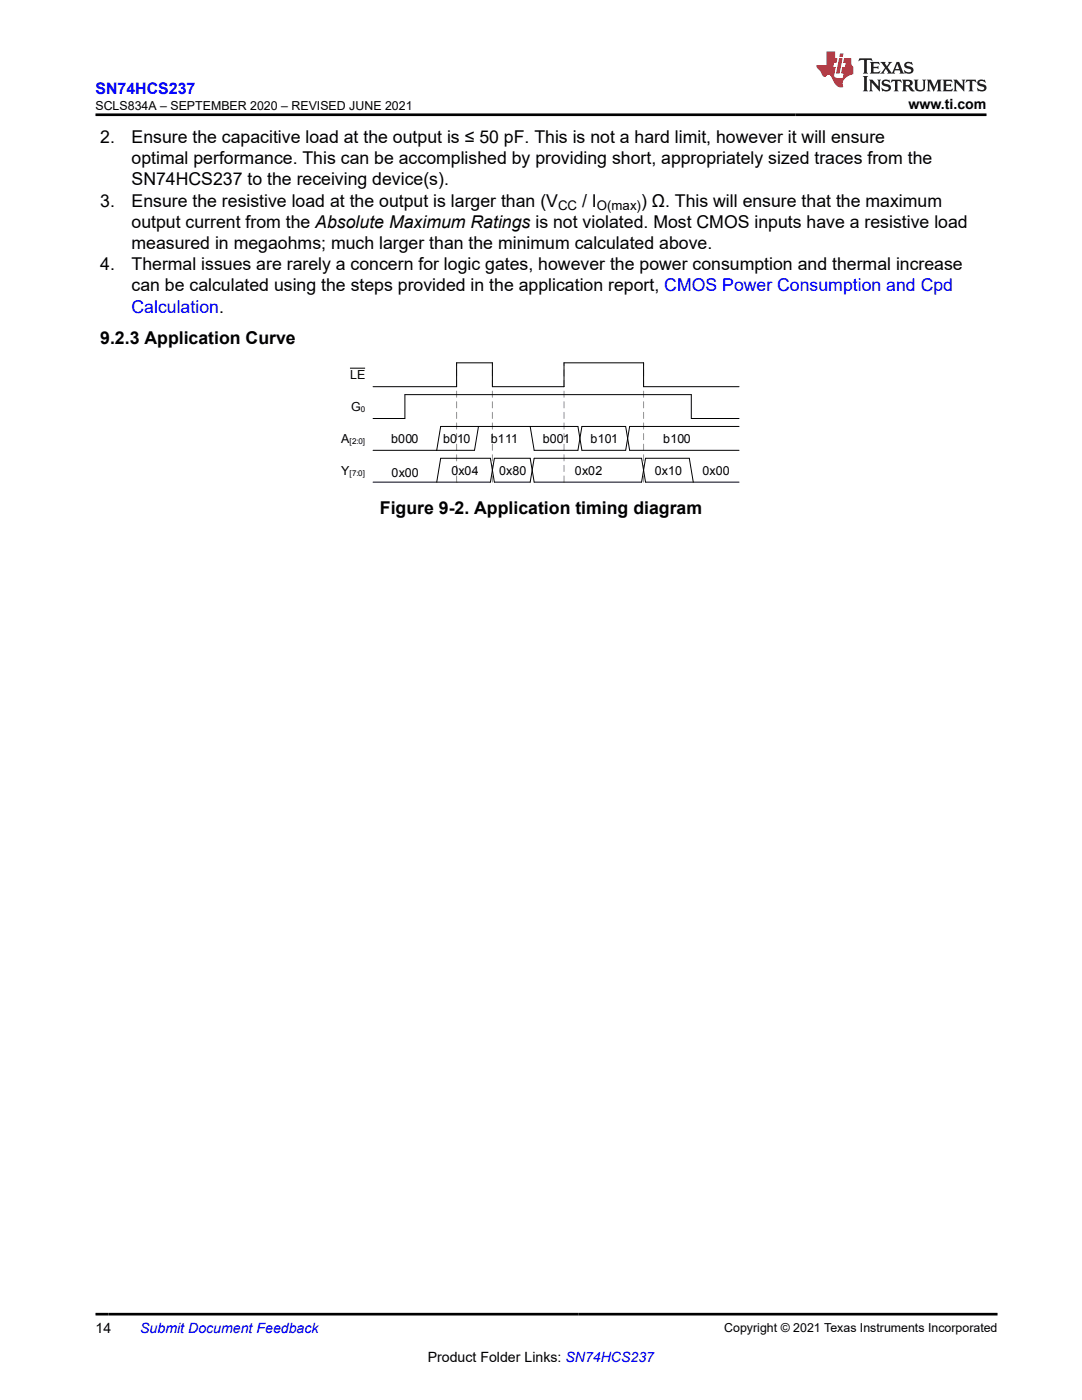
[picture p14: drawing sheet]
<svg xmlns="http://www.w3.org/2000/svg" width="216mm" height="279mm" viewBox="0 0 216 279" stroke-linecap="round" stroke-linejoin="round" font-family="sans-serif">
<defs><g id="words">
<g font-size="3.5">
<text x="20" y="28.5">2.</text>
<text x="26.3" y="28.5">Ensure the capacitive load at the output is ≤ 50 pF. This is not a hard limit, however it will ensure</text>
<text x="26.3" y="32.8">optimal performance. This can be accomplished by providing short, appropriately sized traces from the</text>
<text x="20" y="41.2">3.</text>
<text x="26.3" y="37">SN74HCS237 to the receiving device(s).</text>
<text x="26.3" y="41.2">Ensure the resistive load at the output is larger than (V</text>
<text x="116.2" y="41.2">/ I</text>
<text x="127.9" y="41.2">) Ω. This will ensure that the maximum</text>
<text x="26.2" y="45.5">output current from the Absolute Maximum Ratings is not violated. Most CMOS inputs have a resistive load</text>
<text x="20" y="53.9">4.</text>
<text x="26.2" y="49.7">measured in megaohms; much larger than the minimum calculated above.</text>
<text x="26.2" y="53.9">Thermal issues are rarely a concern for logic gates, however the power consumption and thermal increase</text>
<text x="26.2" y="58.2">can be calculated using the steps provided in the application report, CMOS Power Consumption and Cpd</text>
<text x="20" y="68.7">9.2.3 Application Curve</text>
<text x="75.8" y="102.7">Figure 9-2. Application timing diagram</text>
</g>
<text font-size="3.5" fill="#00f" x="26.2" y="62.4">Calculation.</text>
<text font-size="3.2" fill="#00f" x="19" y="18.7">SN74HCS237</text>
<g font-size="2.8">
<text x="181.3" y="21.8">www.ti.com</text>
<text x="19" y="266.1">14</text>
<text x="85.4" y="271.7">Product Folder Links: SN74HCS237</text>
</g>
<text font-size="2.8" fill="#00f" x="28" y="266.1">Submit Document Feedback</text>
<g font-size="2.6">
<text x="111.4" y="41.9">CC</text>
<text x="119.1" y="41.9">O(max)</text>
</g>
<g font-size="2.5">
<text x="19.1" y="21.9">SCLS834A – SEPTEMBER 2020 – REVISED JUNE 2021</text>
<text x="69.8" y="75.6">LE</text>
<text x="70" y="82">G</text>
<text x="68.1" y="88.3">A</text>
<text x="78.1" y="88.3">b000</text>
<text x="88.4" y="88.3">b010</text>
<text x="98" y="88.3">b111</text>
<text x="108.3" y="88.3">b001</text>
<text x="117.8" y="88.3">b101</text>
<text x="132.4" y="88.3">b100</text>
<text x="68.1" y="94.7">Y</text>
<text x="78.1" y="95.1">0x00</text>
<text x="90.1" y="94.7">0x04</text>
<text x="99.6" y="94.7">0x80</text>
<text x="114.7" y="94.7">0x02</text>
<text x="130.6" y="94.7">0x10</text>
<text x="140.2" y="94.7">0x00</text>
<text x="144.5" y="265.8">Copyright © 2021 Texas Instruments Incorporated</text>
</g>
<g font-size="1.6">
<text x="72" y="82.3">0</text>
<text x="69.7" y="88.7">[2:0]</text>
<text x="69.7" y="95.1">[7:0]</text>
</g>
</g></defs>
<path d="M91.1 96.2v-23.8M98.3 96.2v-23.8M112.5 96.2v-23.8M128.4 96.2v-23.8" fill="none" stroke="#919191" stroke-width=".2" stroke-dasharray="1.2 .9"/>
<path d="M69.8 73.5h3.1M74.4 77.2h16.7v-4.8h7.2v4.8h14.2v-4.8h15.9v4.8h19.1M74.4 83.5h6.4v-4.7h57.1v4.7h9.6M74.4 96.2h23.5l.7-4.7h7.2l.8 4.7h21.4l.8-4.7h8.7l.8 4.7M87.1 96.2l.8-4.7h10l.7 4.7h7.2l.8-4.7h21.4l.8 4.7h18.7M95.5 85.1l-.8 4.8h-20.3M105.8 85.1l.8 4.8h8.7l.8-4.8h8.7l.8 4.8h21.9M147.5 85.1h-21.9l-.8 4.8h-8.7l-.8-4.8h-27.4l-.8 4.8" fill="none" stroke="#000" stroke-width=".2"/>
<path d="M171.5 11.6l-.2 .6 .5-.2h.6v.1v2.2l-.2 .4h1l-.2-.4v-2.2v-.1h.5l.5 .2-.1-.6zM173.6 12.4l.2 .3v1.6l-.2 .4h1.9l.1-.6a1.08 1.08 0 0 1-1.3 .2v-.7h.6l.4 .2v-.7l-.4 .2h-.6v-.5l.2-.2a1 1 0 0 1 1 .3l-.1-.5zM175.7 12.4l.9 1.1-1 1.2h.9l-.2-.2 .5-.8 .4 .8-.2 .2h1.6l-.2-.2 .2-.5h.9l.1 .5-.1 .2h.9l-.2-.4-.8-1.9h-.5l-.9 2.1-.9-1.1 .9-1h-.8l.2 .2-.4 .6-.4-.6 .2-.2zM179 12.8l.4 1h-.7zM180.7 12.5a.65 .65 0 0 0-.2 .7 .65 .65 0 0 0 .6 .5l.6 .1 .1 .3a.79 .79 0 0 1-.7 .4 .79 .79 0 0 1-.7-.5l.1 .7 .2-.1a.93 .93 0 0 0 1.1 0 .93 .93 0 0 0 .4-.9 1.46 1.46 0 0 0-1.2-.6l-.1-.3a1.09 1.09 0 0 1 1.2 .2l-.2-.6-.1 .1-.5-.2zM172.2 15.2l.2 .4v2.2l-.2 .4h1l-.2-.4v-2.2l.2-.4zM173.4 15.9l.2 .4v1.5l-.2 .4h.8l-.3-.4 .1-1.3 1.6 1.8v-2l.2-.4h-.7l.1 .2 .1 1.1-1.2-1.3zM176.2 16a.65 .65 0 0 0-.2 .8 .65 .65 0 0 0 .6 .4l.6 .2 .1 .2a.79 .79 0 0 1-.7 .4 .79 .79 0 0 1-.7-.5l.1 .7 .2-.1a.93 .93 0 0 0 1.1 .1 .93 .93 0 0 0 .4-1 1.46 1.46 0 0 0-1.2-.5l-.1-.4a1.09 1.09 0 0 1 1.2 .2l-.1-.6-.2 .1-.5-.1zM177.9 15.9l-.1 .6a.63 .63 0 0 1 .8-.3v1.6l-.3 .4h1l-.2-.4v-1.6a.66 .66 0 0 1 .8 .3l-.1-.6zM180 15.9l.2 .4v1.5l-.2 .4h1l-.2-.2-.1-.7h.5l.1 .2a.79 .79 0 0 0 1.2 .6l-1-.9a.61 .61 0 0 0 .6-.6 .61 .61 0 0 0-.5-.7zM180.8 16.2h.1a.47 .47 0 0 1 .5 .1 .47 .47 0 0 1 .1 .5l-.1 .1-.7 .1zM182.3 15.9l.2 .2a2.27 2.27 0 0 0 .4 2 1.04 1.04 0 0 0 1.7-.7v-1.3l.2-.2h-.8l.2 .4v1.1a.6 .6 0 0 1-.6 .6 .6 .6 0 0 1-.6-.6v-1.1l.3-.4zM184.9 15.9l.2 .4v1.5l-.2 .4h.8l-.3-.4v-1.4l.9 1.9 .9-1.9v1.4l-.3 .4h1l-.2-.4v-1.5l.2-.4h-.8l-.7 1.5-.6-1.5zM188.1 15.9l.2 .4v1.5l-.2 .4h1.9l.1-.6a1.09 1.09 0 0 1-1.3 .2v-.7h.6l.4 .2v-.6l-.4 .2h-.6v-.6l.2-.1a1.01 1.01 0 0 1 1 .3l-.1-.6zM190.2 15.9l.3 .4v1.5l-.3 .4h.8l-.2-.4v-1.3l1.6 1.8v-2l.2-.4h-.7l.2 .2v1.1l-1.2-1.3zM192.8 15.9l-.1 .6a.63 .63 0 0 1 .8-.3v1.6l-.3 .4h1l-.2-.4v-1.6a.66 .66 0 0 1 .8 .3l-.1-.6zM195.2 16a.65 .65 0 0 0-.2 .8 .65 .65 0 0 0 .6 .4l.6 .2 .2 .2a.79 .79 0 0 1-.7 .4 .79 .79 0 0 1-.7-.5l.1 .7 .2-.1a.93 .93 0 0 0 1 .1 .93 .93 0 0 0 .5-1 1.46 1.46 0 0 0-1.3-.5v-.4a1.09 1.09 0 0 1 1.2 .2l-.2-.6-.2 .1-.5-.1z" fill="#231f20"/>
<path d="M164.9 10.3v2.7h-2l.1 .4 .8 1a.95 .95 0 0 0 1 .9 .59 .59 0 0 1 .5-.4 .59 .59 0 0 1 .5 .3l.4 .8a1.59 1.59 0 0 0 2.1 1.4 1.61 1.61 0 0 1 1-2.3l1-.3-.1-1.5a1.59 1.59 0 0 1-.3-1.7h-1.5l-.2 .9h.6l-.2 .9h-.5l-.2 .9v.3l.4 .1-.1 .9h-.7a.73 .73 0 0 1-1-.7l.3-1.5h-.5l.1-.9h.5l.2-.9h-.5v-1.3zM167.4 11.6l-.6 3.1h.7l.6-3.1zM167.6 10.7l-.1 .6h.7l.1-.6z" fill="#ed1c24"/>
<path d="M19 22.9h177.8M19 262.3h180" fill="none" stroke="#000" stroke-width=".53"/>
<use href="#words"/>
</svg>
